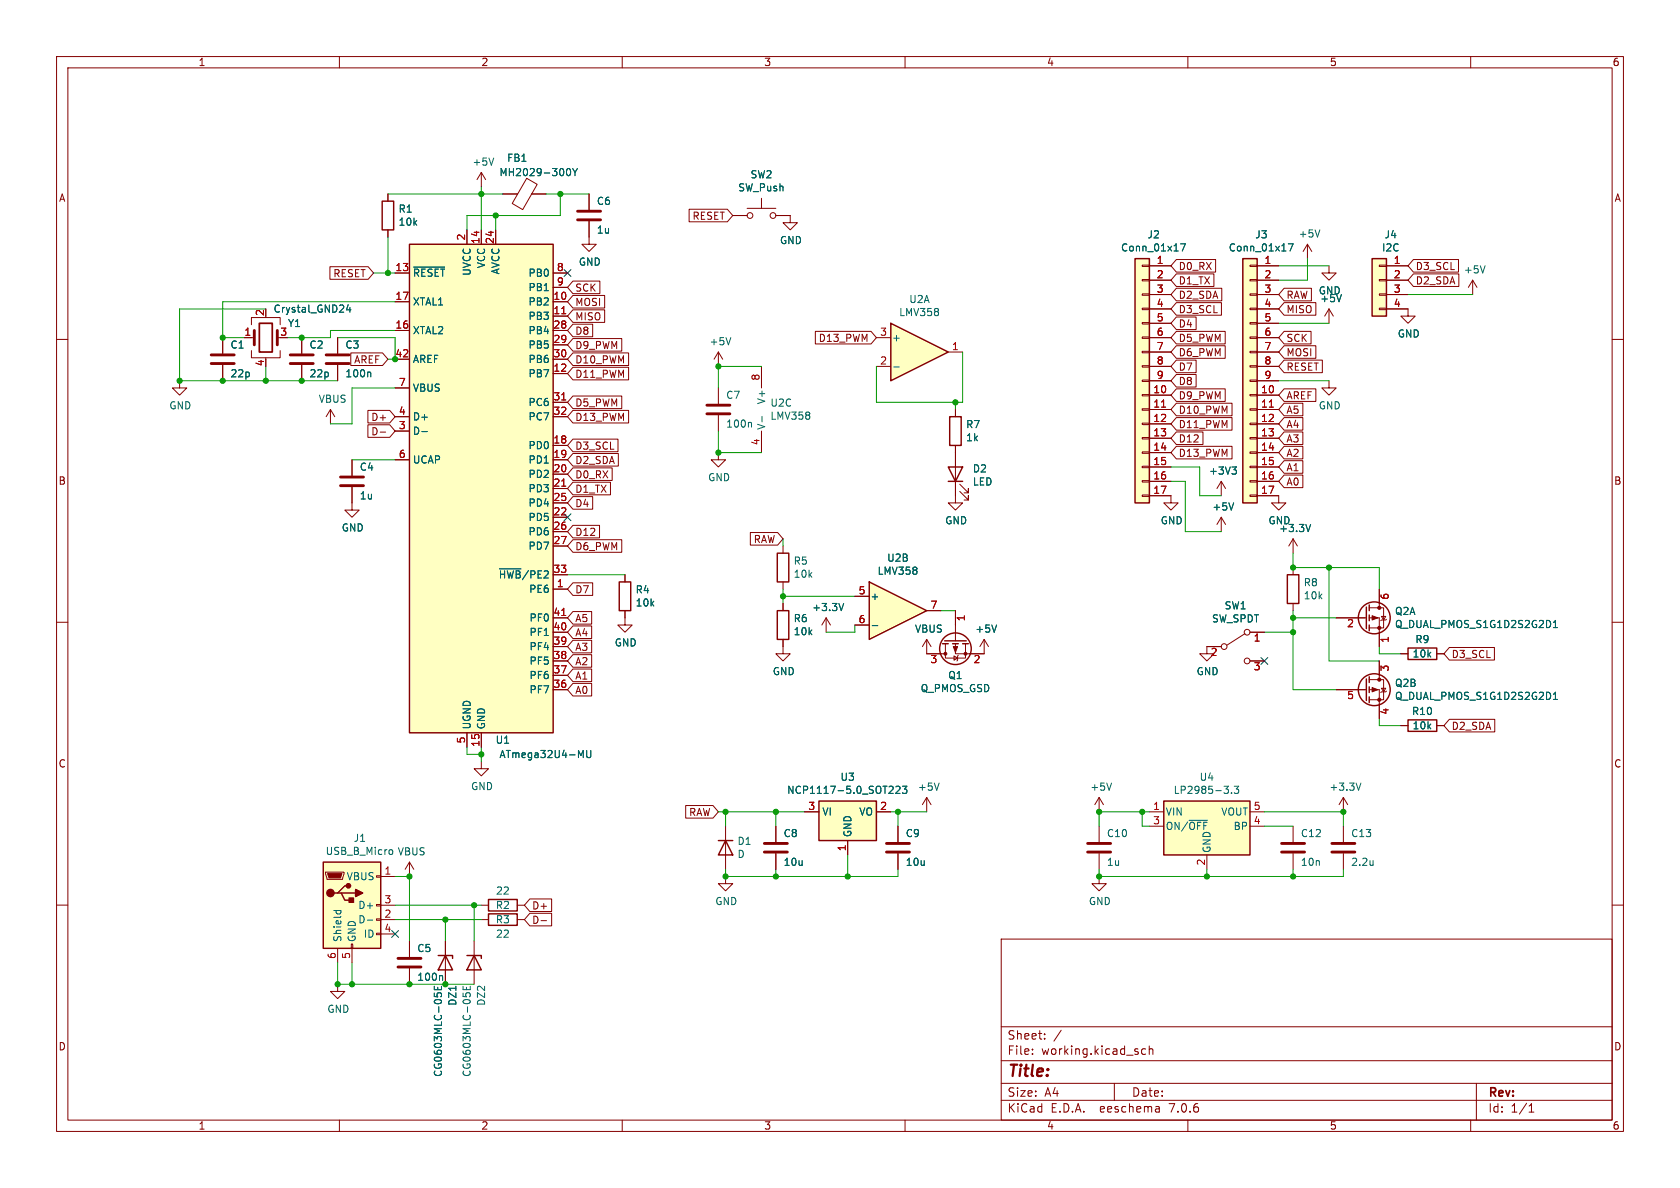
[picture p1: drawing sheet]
<svg xmlns="http://www.w3.org/2000/svg" width="297mm" height="210mm" viewBox="0 0 297 210" stroke-linecap="round" stroke-linejoin="round" font-family="sans-serif">
<defs><g id="words">
<text font-size="2.8" fill="#840000" x="178" y="190.9">Title:</text>
<g font-size="2.1" fill="#840000">
<text x="178" y="184">Sheet:</text>
<text x="178" y="186.7">File:</text>
<text x="184.1" y="186.7">working.kicad_sch</text>
<text x="178" y="196.9">KiCad</text>
<text x="178" y="194.1">Size:</text>
<text x="184.7" y="194.1">A4</text>
<text x="185.7" y="196.9">E.D.A.</text>
<text x="194.6" y="196.9">eeschema</text>
<text x="200" y="194.1">Date:</text>
<text x="207" y="196.9">7.0.6</text>
<text x="263" y="194.3">Rev:</text>
<text x="263" y="196.9">Id:</text>
<text x="267.1" y="196.9">1/1</text>
</g>
<g font-size="1.8" fill="#840000">
<text x="35" y="11.9">1</text>
<text x="85" y="11.9">2</text>
<text x="135" y="11.9">3</text>
<text x="185" y="11.9">4</text>
<text x="235" y="11.9">5</text>
<text x="285" y="11.9">6</text>
<text x="10.3" y="35.9">A</text>
<text x="285.3" y="35.9">A</text>
<text x="122.3" y="39.1">RESET</text>
<text x="208.3" y="47.9">D0_RX</text>
<text x="250.2" y="47.9">D3_SCL</text>
<text x="58.8" y="49.2">RESET</text>
<text x="101.6" y="51.8">SCK</text>
<text x="208.3" y="53">D2_SDA</text>
<text x="208.3" y="50.5">D1_TX</text>
<text x="227.3" y="53">RAW</text>
<text x="250.2" y="50.5">D2_SDA</text>
<text x="101.6" y="54.3">MOSI</text>
<text x="101.6" y="59.4">D8</text>
<text x="101.6" y="56.8">MISO</text>
<text x="208.3" y="55.6">D3_SCL</text>
<text x="208.3" y="58.1">D4</text>
<text x="227.3" y="55.6">MISO</text>
<text x="62.5" y="64.5">AREF</text>
<text x="101.6" y="64.5">D10_PWM</text>
<text x="101.6" y="61.9">D9_PWM</text>
<text x="144.6" y="60.6">D13_PWM</text>
<text x="208.3" y="65.7">D7</text>
<text x="208.3" y="63.2">D6_PWM</text>
<text x="208.3" y="60.6">D5_PWM</text>
<text x="227.3" y="65.7">RESET</text>
<text x="227.3" y="60.6">SCK</text>
<text x="227.3" y="63.2">MOSI</text>
<text x="101.6" y="67">D11_PWM</text>
<text x="208.3" y="70.8">D9_PWM</text>
<text x="208.3" y="68.3">D8</text>
<text x="227.3" y="70.8">AREF</text>
<text x="65.5" y="77.2">D-</text>
<text x="65.5" y="74.6">D+</text>
<text x="101.6" y="74.6">D13_PWM</text>
<text x="101.6" y="72.1">D5_PWM</text>
<text x="208.3" y="75.9">D11_PWM</text>
<text x="208.3" y="73.3">D10_PWM</text>
<text x="227.3" y="73.3">A5</text>
<text x="227.3" y="75.9">A4</text>
<text x="101.6" y="79.7">D3_SCL</text>
<text x="101.6" y="82.2">D2_SDA</text>
<text x="208.3" y="78.4">D12</text>
<text x="208.3" y="81">D13_PWM</text>
<text x="227.3" y="78.4">A3</text>
<text x="227.3" y="81">A2</text>
<text x="227.3" y="83.5">A1</text>
<text x="10.3" y="85.9">B</text>
<text x="101.6" y="84.8">D0_RX</text>
<text x="101.6" y="87.3">D1_TX</text>
<text x="101.6" y="89.9">D4</text>
<text x="227.3" y="86">A0</text>
<text x="285.3" y="85.9">B</text>
<text x="101.6" y="94.9">D12</text>
<text x="101.6" y="97.5">D6_PWM</text>
<text x="133.1" y="96.2">RAW</text>
<text x="101.6" y="105.1">D7</text>
<text x="101.6" y="110.2">A5</text>
<text x="101.6" y="112.7">A4</text>
<text x="101.6" y="115.3">A3</text>
<text x="101.6" y="117.8">A2</text>
<text x="256.5" y="116.5">D3_SCL</text>
<text x="101.6" y="120.3">A1</text>
<text x="101.6" y="122.9">A0</text>
<text x="256.5" y="129.2">D2_SDA</text>
<text x="10.3" y="135.9">C</text>
<text x="285.3" y="135.9">C</text>
<text x="121.7" y="144.5">RAW</text>
<text x="94" y="161">D+</text>
<text x="94" y="163.5">D-</text>
<text x="10.3" y="185.9">D</text>
<text x="285.3" y="185.9">D</text>
<text x="35" y="199.9">1</text>
<text x="85" y="199.9">2</text>
<text x="135" y="199.9">3</text>
<text x="185" y="199.9">4</text>
<text x="235" y="199.9">5</text>
<text x="285" y="199.9">6</text>
</g>
<g font-size="1.8" fill="#006464">
<text x="83.4" y="29.5">+5V</text>
<text x="89.6" y="28.8">FB1</text>
<text x="88.2" y="31.3">MH2029-300Y</text>
<text x="130.4" y="34">SW_Push</text>
<text x="132.6" y="31.7">SW2</text>
<text x="70.4" y="37.8">R1</text>
<text x="70.4" y="40.1">10k</text>
<text x="105.4" y="36.4">C6</text>
<text x="105.4" y="41.5">1u</text>
<text x="86" y="47.5" transform="rotate(-90 86 47.5)">VCC</text>
<text x="102.2" y="47.2">GND</text>
<text x="137.8" y="43.4">GND</text>
<text x="198.1" y="44.7">Conn_01x17</text>
<text x="202.8" y="42.3">J2</text>
<text x="217.1" y="44.7">Conn_01x17</text>
<text x="221.8" y="42.3">J3</text>
<text x="229.5" y="42.2">+5V</text>
<text x="244.2" y="44.7">I2C</text>
<text x="244.7" y="42.3">J4</text>
<text x="72.9" y="49.1">~{RESET}</text>
<text x="83.4" y="48.9" transform="rotate(-90 83.4 48.9)">UVCC</text>
<text x="88.5" y="48.6" transform="rotate(-90 88.5 48.6)">AVCC</text>
<text x="93.3" y="49.1">PB0</text>
<text x="93.3" y="51.7">PB1</text>
<text x="160.6" y="53.8">U2A</text>
<text x="233" y="52.2">GND</text>
<text x="233.3" y="53.6">+5V</text>
<text x="258.7" y="48.5">+5V</text>
<text x="48.3" y="55.5">Crystal_GND24</text>
<text x="50.8" y="58">Y1</text>
<text x="72.9" y="59.3">XTAL2</text>
<text x="72.9" y="54.2">XTAL1</text>
<text x="93.3" y="54.2">PB2</text>
<text x="93.3" y="56.7">PB3</text>
<text x="93.3" y="59.3">PB4</text>
<text x="158.9" y="56.1">LMV358</text>
<text x="247" y="59.9">GND</text>
<text x="40.6" y="61.8">C1</text>
<text x="54.6" y="61.8">C2</text>
<text x="61" y="61.8">C3</text>
<text x="72.9" y="64.4">AREF</text>
<text x="93.3" y="61.8">PB5</text>
<text x="93.3" y="64.4">PB6</text>
<text x="125.3" y="61.2">+5V</text>
<text x="157.6" y="60.6">+</text>
<text x="40.6" y="66.9">22p</text>
<text x="54.6" y="66.9">22p</text>
<text x="56.3" y="71.4">VBUS</text>
<text x="61" y="66.9">100n</text>
<text x="72.9" y="69.4">VBUS</text>
<text x="93.3" y="66.9">PB7</text>
<text x="93.3" y="72">PC6</text>
<text x="128.3" y="70.7">C7</text>
<text x="135.5" y="71.6" transform="rotate(-90 135.5 71.6)">V+</text>
<text x="29.8" y="72.6">GND</text>
<text x="72.9" y="77.1">D-</text>
<text x="72.9" y="74.5">D+</text>
<text x="93.3" y="74.5">PC7</text>
<text x="128.3" y="75.8">100n</text>
<text x="135.5" y="76.1" transform="rotate(-90 135.5 76.1)">V-</text>
<text x="136.1" y="72.1">U2C</text>
<text x="136.1" y="74.4">LMV358</text>
<text x="170.7" y="75.9">R7</text>
<text x="233" y="72.6">GND</text>
<text x="63.5" y="83.4">C4</text>
<text x="72.9" y="82.1">UCAP</text>
<text x="93.3" y="79.6">PD0</text>
<text x="93.3" y="82.1">PD1</text>
<text x="170.7" y="78.2">1k</text>
<text x="171.9" y="83.7">D2</text>
<text x="63.5" y="88.5">1u</text>
<text x="93.3" y="84.7">PD2</text>
<text x="93.3" y="87.2">PD3</text>
<text x="93.3" y="89.8">PD4</text>
<text x="125.1" y="85.3">GND</text>
<text x="171.9" y="86">LED</text>
<text x="213.6" y="84.1">+3V3</text>
<text x="60.3" y="94.2">GND</text>
<text x="93.3" y="92.3">PD5</text>
<text x="93.3" y="94.8">PD6</text>
<text x="167" y="92.9">GND</text>
<text x="205.1" y="92.9">GND</text>
<text x="214.2" y="90.4">+5V</text>
<text x="224.2" y="92.9">GND</text>
<text x="226" y="94.3">+3.3V</text>
<text x="93.3" y="97.4">PD7</text>
<text x="140.2" y="100">R5</text>
<text x="155" y="101.8">LMV358</text>
<text x="156.7" y="99.5">U2B</text>
<text x="88.1" y="102.5">~{HWB}/PE2</text>
<text x="93.5" y="105">PE6</text>
<text x="112.3" y="105.1">R4</text>
<text x="112.3" y="107.4">10k</text>
<text x="140.2" y="102.3">10k</text>
<text x="153.8" y="106.3">+</text>
<text x="216.4" y="107.9">SW1</text>
<text x="230.4" y="103.8">R8</text>
<text x="230.4" y="106.1">10k</text>
<text x="93.5" y="112.6">PF1</text>
<text x="93.5" y="110.1">PF0</text>
<text x="140.2" y="110.2">R6</text>
<text x="140.2" y="112.5">10k</text>
<text x="143.5" y="108.2">+3.3V</text>
<text x="161.7" y="112">VBUS</text>
<text x="172.3" y="112">+5V</text>
<text x="214.2" y="110.2">SW_SPDT</text>
<text x="246.5" y="111.2">Q_DUAL_PMOS_S1G1D2S2G2D1</text>
<text x="246.5" y="108.9">Q2A</text>
<text x="250.1" y="113.9">R9</text>
<text x="93.5" y="117.7">PF5</text>
<text x="93.5" y="115.2">PF4</text>
<text x="108.6" y="114.5">GND</text>
<text x="136.5" y="119.6">GND</text>
<text x="211.5" y="119.6">GND</text>
<text x="249.6" y="116.4">10k</text>
<text x="93.5" y="122.8">PF7</text>
<text x="93.5" y="120.2">PF6</text>
<text x="162.7" y="122.6">Q_PMOS_GSD</text>
<text x="167.5" y="120.2">Q1</text>
<text x="246.5" y="123.9">Q_DUAL_PMOS_S1G1D2S2G2D1</text>
<text x="246.5" y="121.6">Q2B</text>
<text x="83.4" y="129" transform="rotate(-90 83.4 129)">UGND</text>
<text x="86" y="129" transform="rotate(-90 86 129)">GND</text>
<text x="87.5" y="131.7">U1</text>
<text x="249.5" y="126.6">R10</text>
<text x="249.6" y="129.1">10k</text>
<text x="88.2" y="134.2">ATmega32U4-MU</text>
<text x="83.2" y="139.9">GND</text>
<text x="139.1" y="140.5">NCP1117-5.0_SOT223</text>
<text x="148.5" y="138.2">U3</text>
<text x="162.2" y="140">+5V</text>
<text x="192.7" y="140">+5V</text>
<text x="207.4" y="140.5">LP2985-3.3</text>
<text x="212" y="138.2">U4</text>
<text x="234.9" y="140">+3.3V</text>
<text x="62.4" y="149">J1</text>
<text x="130.3" y="149.6">D1</text>
<text x="138.4" y="148.2">C8</text>
<text x="145.3" y="144.4">VI</text>
<text x="150.7" y="148.1" transform="rotate(-90 150.7 148.1)">GND</text>
<text x="151.8" y="144.4">VO</text>
<text x="160" y="148.2">C9</text>
<text x="195.6" y="148.2">C10</text>
<text x="206" y="144.4">VIN</text>
<text x="206" y="146.9">ON/~{OFF}</text>
<text x="215.8" y="144.4">VOUT</text>
<text x="218" y="146.9">BP</text>
<text x="229.9" y="148.2">C12</text>
<text x="238.8" y="148.2">C13</text>
<text x="57.5" y="151.3">USB_B_Micro</text>
<text x="61.2" y="155.8">VBUS</text>
<text x="70.2" y="151.4">VBUS</text>
<text x="130.3" y="151.9">D</text>
<text x="138.4" y="153.3">10u</text>
<text x="160" y="153.3">10u</text>
<text x="195.6" y="153.3">1u</text>
<text x="214.2" y="150.9" transform="rotate(-90 214.2 150.9)">GND</text>
<text x="229.9" y="153.3">10n</text>
<text x="238.8" y="153.3">2.2u</text>
<text x="63.2" y="160.9">D+</text>
<text x="87.6" y="160.9">R2</text>
<text x="87.6" y="158.3">22</text>
<text x="126.4" y="160.2">GND</text>
<text x="192.4" y="160.2">GND</text>
<text x="60.6" y="166.6" transform="rotate(-90 60.6 166.6)">Shield</text>
<text x="63.1" y="166.6" transform="rotate(-90 63.1 166.6)">GND</text>
<text x="63.2" y="163.4">D-</text>
<text x="64.2" y="166">ID</text>
<text x="87.6" y="163.4">R3</text>
<text x="87.6" y="166">22</text>
<text x="73.7" y="168.5">C5</text>
<text x="73.7" y="173.6">100n</text>
<text x="57.8" y="179.2">GND</text>
<text x="80.9" y="177.9" transform="rotate(-90 80.9 177.9)">DZ1</text>
<text x="86" y="177.9" transform="rotate(-90 86 177.9)">DZ2</text>
<text x="78.3" y="190.5" transform="rotate(-90 78.3 190.5)">CG0603MLC-05E</text>
<text x="83.4" y="190.5" transform="rotate(-90 83.4 190.5)">CG0603MLC-05E</text>
</g>
<g font-size="1.8" fill="#a90000">
<text x="82.3" y="42.6" transform="rotate(-90 82.3 42.6)">2</text>
<text x="84.8" y="43.2" transform="rotate(-90 84.8 43.2)">14</text>
<text x="87.4" y="43.2" transform="rotate(-90 87.4 43.2)">24</text>
<text x="204.4" y="46.7">1</text>
<text x="223.4" y="46.7">1</text>
<text x="246.3" y="46.7">1</text>
<text x="69.8" y="48">13</text>
<text x="69.8" y="53.1">17</text>
<text x="97.7" y="53.1">10</text>
<text x="98.4" y="48">8</text>
<text x="98.4" y="50.5">9</text>
<text x="204.4" y="49.3">2</text>
<text x="204.4" y="51.8">3</text>
<text x="223.4" y="49.3">2</text>
<text x="223.4" y="51.8">3</text>
<text x="246.3" y="49.3">2</text>
<text x="246.3" y="51.8">3</text>
<text x="43.1" y="59.4">1</text>
<text x="46.7" y="56" transform="rotate(-90 46.7 56)">2</text>
<text x="49.5" y="59.4">3</text>
<text x="69.8" y="58.2">16</text>
<text x="97.7" y="55.6">11</text>
<text x="97.7" y="58.2">28</text>
<text x="155.5" y="59.4">3</text>
<text x="204.4" y="54.4">4</text>
<text x="204.4" y="56.9">5</text>
<text x="204.4" y="59.4">6</text>
<text x="223.4" y="54.4">4</text>
<text x="223.4" y="56.9">5</text>
<text x="223.4" y="59.4">6</text>
<text x="246.3" y="54.4">4</text>
<text x="46.7" y="64.8" transform="rotate(-90 46.7 64.8)">4</text>
<text x="69.8" y="63.2">42</text>
<text x="97.7" y="65.8">12</text>
<text x="97.7" y="60.7">29</text>
<text x="97.7" y="63.2">30</text>
<text x="155.5" y="64.5">2</text>
<text x="168.2" y="62">1</text>
<text x="204.4" y="62">7</text>
<text x="204.4" y="64.5">8</text>
<text x="223.4" y="62">7</text>
<text x="223.4" y="64.5">8</text>
<text x="70.4" y="68.3">7</text>
<text x="97.7" y="70.9">31</text>
<text x="134.4" y="67.4" transform="rotate(-90 134.4 67.4)">8</text>
<text x="203.8" y="69.6">10</text>
<text x="204.4" y="67.1">9</text>
<text x="222.8" y="69.6">10</text>
<text x="223.4" y="67.1">9</text>
<text x="70.4" y="75.9">3</text>
<text x="70.4" y="73.4">4</text>
<text x="97.7" y="73.4">32</text>
<text x="203.8" y="72.1">11</text>
<text x="203.8" y="74.7">12</text>
<text x="203.8" y="77.2">13</text>
<text x="222.8" y="72.1">11</text>
<text x="222.8" y="74.7">12</text>
<text x="222.8" y="77.2">13</text>
<text x="70.4" y="81">6</text>
<text x="97.7" y="78.5">18</text>
<text x="97.7" y="81">19</text>
<text x="97.7" y="83.6">20</text>
<text x="134.4" y="78.8" transform="rotate(-90 134.4 78.8)">4</text>
<text x="203.8" y="79.8">14</text>
<text x="203.8" y="82.3">15</text>
<text x="222.8" y="79.8">14</text>
<text x="222.8" y="82.3">15</text>
<text x="97.7" y="86.1">21</text>
<text x="97.7" y="88.6">25</text>
<text x="203.8" y="84.8">16</text>
<text x="203.8" y="87.4">17</text>
<text x="222.8" y="84.8">16</text>
<text x="222.8" y="87.4">17</text>
<text x="97.7" y="91.2">22</text>
<text x="97.7" y="93.7">26</text>
<text x="97.7" y="96.3">27</text>
<text x="97.7" y="101.3">33</text>
<text x="98.4" y="103.9">1</text>
<text x="151.7" y="105.2">5</text>
<text x="164.4" y="107.7">7</text>
<text x="245.8" y="106.1" transform="rotate(-90 245.8 106.1)">6</text>
<text x="97.7" y="111.5">40</text>
<text x="97.7" y="109">41</text>
<text x="151.7" y="110.2">6</text>
<text x="170.9" y="109.9" transform="rotate(-90 170.9 109.9)">1</text>
<text x="221.5" y="113.7">1</text>
<text x="238.1" y="111.2">2</text>
<text x="245.8" y="113.7" transform="rotate(-90 245.8 113.7)">1</text>
<text x="97.7" y="119.1">37</text>
<text x="97.7" y="116.6">38</text>
<text x="97.7" y="114">39</text>
<text x="164.4" y="117.6">3</text>
<text x="172" y="117.6">2</text>
<text x="213.9" y="116.3">2</text>
<text x="221.5" y="118.8">3</text>
<text x="245.8" y="118.8" transform="rotate(-90 245.8 118.8)">3</text>
<text x="97.7" y="121.7">36</text>
<text x="238.1" y="123.9">5</text>
<text x="82.3" y="131.5" transform="rotate(-90 82.3 131.5)">5</text>
<text x="245.8" y="126.4" transform="rotate(-90 245.8 126.4)">4</text>
<text x="84.8" y="132.1" transform="rotate(-90 84.8 132.1)">15</text>
<text x="142.8" y="143.3">3</text>
<text x="155.5" y="143.3">2</text>
<text x="203.8" y="143.3">1</text>
<text x="221.5" y="143.3">5</text>
<text x="203.8" y="145.8">3</text>
<text x="221.5" y="145.8">4</text>
<text x="67.9" y="154.7">1</text>
<text x="149.6" y="150.6" transform="rotate(-90 149.6 150.6)">1</text>
<text x="213.1" y="153.1" transform="rotate(-90 213.1 153.1)">2</text>
<text x="67.9" y="159.8">3</text>
<text x="67.9" y="162.3">2</text>
<text x="67.9" y="164.8">4</text>
<text x="59.4" y="169.6" transform="rotate(-90 59.4 169.6)">6</text>
<text x="62" y="169.6" transform="rotate(-90 62 169.6)">5</text>
</g>
</g></defs>
<g fill="none" stroke="#840000" stroke-width=".18">
<path d="M10 10h277v190h-277zM12 12h273v186h-273zM60 10v2M110 10v2M160 10v2M210 10v2M260 10v2M104.1 34.3v2.8M104.1 39.1v2.8M10 60h2M285 60h2M10 110h2"/>
<path d="M285 110h2M10 160h2M285 160h2M177 166h108v32h-108zM60 198v2M110 198v2M160 198v2M177 194.5h108M177 191.5h108M177 187.5h108M177 181.5h108M182.5 186.3v.1"/>
<path d="M182.5 185.5v.1M184.7 183.6v.1M184.7 182.8v.1M187.6 182.1l-1.3 2M197 191.5v3M202.5 185.5l-.4-.1-.3 .3v.4l.2 .2h.5M203.2 185.5l.2-.1 .3 .1 .1 .9M203.2 184.9v1.5M204.9 195.7l.1 .9M205 196.5l-.2 .1M205 196h-.2M210 198v2"/>
<path d="M260 198v2M261 191.5v6.5M270.3 196.6h.9M270.3 195.5l.4-.4v1.5"/>
</g>
<path d="M102.1 38.9h4.1M102.1 37.3h4.1" fill="none" stroke="#840000" stroke-width=".51"/>
<path d="M153.7 102.9l10.1 5.1-10.1 5z" fill="#ffffc2"/>
<g fill="none" stroke="#840000" stroke-width=".25">
<path d="M67.6 35.6h2v5h-2zM72.4 43.2h25.4v86.3h-25.4zM200.7 45.7h2.5v43.2h-2.5zM219.7 45.7h2.5v43.2h-2.5zM242.6 45.7h2.5v10.2h-2.5zM167.9 73.7h2v5h-2zM167.6 82.6h2.6l-1.3 2.5zM167.6 85.1h2.6M109.5 102.9h2v5.1h-2zM137.4 108h2v5h-2zM153.7 102.9l10.1 5.1-10.1 5zM166.6 113.8h1"/>
<path d="M167 113.3h3.8M168.4 113.8h1M170.2 113.8h1M227.6 101.6h2v5.1h-2zM241.6 107.3v3.8M242.1 106.9v1.1M242.1 108.7v1M242.1 110.5v1M242.1 119.6v1.1M248.9 114.6h5.1v2h-5.1zM241.6 120v3.8M242.1 121.4v1"/>
<path d="M242.1 123.2v1M248.9 127.3h5.1v2h-5.1zM57.1 152.4h10.2v15.2h-10.2zM59.7 157.9h.6l.7 1.2h1.2M60.3 157.9h2.6M61.6 156.6h-.6l-1.3 1.3h-.6M86.4 159h5v2h-5zM127 148.6h2.5M128.3 148.6l1.2 2.5h-2.5zM144.8 141.6h10.1v7h-10.1zM205.7 141.6h15.3v9.5h-15.3zM77.5 168.9h2.5v.5"/>
<path d="M78.7 168.9l1.3 2.6h-2.5zM82.5 168.9h2.6v.5M83.8 168.9l1.3 2.6h-2.6zM86.4 161.5h5v2.1h-5z"/>
<circle cx="168.9" cy="114.7" r="2.79"/>
<circle cx="243" cy="109.2" r="2.82"/>
<circle cx="243" cy="121.9" r="2.82"/>
</g>
<g fill="none" stroke="#840000" stroke-width=".18">
<path d="M68.6 34.3v1.3M85.1 30.5l-.8 1.3M85.1 30.5v2.5M85.1 30.5l.8 1.3M88.9 34.3h2.6M93.1 31.5l1.9 1.1-2.6 4.5-1.8-1.1zM94 34.3h2.5M129.5 38.1h2.6M132.1 36.8h5.1M134.6 35.1v1.7M137.2 38.1h2.5M39.4 59.7v2.8"/>
<path d="M43.2 59.7h1.8M44.4 57.4v-1.3h5.1v1.3M53.3 59.7v2.8M59.7 59.7v2.8M68.6 40.6v1.3M69.8 53.3h2.6M69.8 48.3h2.6M69.8 58.4h2.6M82.5 40.6v2.6M85.1 40.6v2.6M87.6 40.6v2.6M97.8 53.3h2.5"/>
<path d="M97.8 55.9h2.5M97.8 48.3h2.5M97.8 58.4h2.5M97.8 50.8h2.5M201.9 59.6h1.3v.2h-1.3zM201.9 57h1.3v.3h-1.3zM201.9 54.5h1.3v.2h-1.3zM201.9 51.9h1.3v.3h-1.3zM201.9 49.4h1.3v.3h-1.3zM201.9 46.9h1.3v.2h-1.3zM203.2 59.7h3.8M203.2 47h3.8"/>
<path d="M203.2 49.5h3.8M203.2 52.1h3.8M203.2 54.6h3.8M203.2 57.2h3.8M221 59.6h1.2v.2h-1.2zM221 57h1.2v.3h-1.2zM221 54.5h1.2v.2h-1.2zM221 51.9h1.2v.3h-1.2zM221 49.4h1.2v.3h-1.2zM221 46.9h1.2v.2h-1.2zM222.2 59.7h3.9M222.2 47h3.9"/>
<path d="M222.2 49.5h3.9M222.2 52.1h3.9M222.2 54.6h3.9M222.2 57.2h3.9M231.1 43.2l-.7 1.3M231.1 43.2v2.5M231.1 43.2l.8 1.3M234.9 47v1.3h1.3l-1.3 1.2-1.2-1.2h1.2M234.9 54.6l-.7 1.3M234.9 54.6v2.6M234.9 54.6l.8 1.3M243.8 54.5h1.3v.2h-1.3z"/>
<path d="M243.8 51.9h1.3v.3h-1.3zM243.8 49.4h1.3v.3h-1.3zM243.8 46.9h1.3v.2h-1.3zM245.1 54.6h3.8v1.3h1.3l-1.3 1.3-1.3-1.3h1.3M245.1 47h3.8M245.1 49.5h3.8M245.1 52.1h3.8M260.3 49.5l-.7 1.3M260.3 49.5v2.6M260.3 49.5l.8 1.3M31.7 67.3v1.3h1.3l-1.3 1.3-1.2-1.3h1.2M39.4 64.5v2.8"/>
<path d="M44.4 62v1.2h5.1v-1.2M47 63.2v.3M53.3 64.5v2.8M58.4 72.4l-.7 1.3M58.4 72.4v2.5M58.4 72.4l.8 1.3M59.7 64.5v2.8M69.8 76.2h2.6M69.8 63.5h2.6M69.8 73.7h2.6M69.8 68.6h2.6M97.8 66h2.5"/>
<path d="M97.8 78.7h2.5M97.8 61h2.5M97.8 63.5h2.5M97.8 71.1h2.5M97.8 73.7h2.5M168.9 78.7v10.2h1.3l-1.3 1.3-1.3-1.3h1.3M168.9 72.4v1.3M201.9 79.9h1.3v.2h-1.3zM201.9 77.3h1.3v.3h-1.3zM201.9 74.8h1.3v.3h-1.3zM201.9 72.3h1.3v.2h-1.3zM201.9 69.7h1.3v.3h-1.3z"/>
<path d="M201.9 67.2h1.3v.2h-1.3zM201.9 64.6h1.3v.3h-1.3zM201.9 62.1h1.3v.3h-1.3zM203.2 69.9h3.8M203.2 72.4h3.8M203.2 74.9h3.8M203.2 77.5h3.8M203.2 62.2h3.8M203.2 64.8h3.8M203.2 67.3h3.8M221 79.9h1.2v.2h-1.2zM221 77.3h1.2v.3h-1.2z"/>
<path d="M221 74.8h1.2v.3h-1.2zM221 72.3h1.2v.2h-1.2zM221 69.7h1.2v.3h-1.2zM221 67.2h1.2v.2h-1.2zM221 64.6h1.2v.3h-1.2zM221 62.1h1.2v.3h-1.2zM222.2 69.9h3.9M222.2 72.4h3.9M222.2 74.9h3.9M222.2 77.5h3.9M222.2 62.2h3.9M222.2 64.8h3.9"/>
<path d="M222.2 67.3h3.9M234.9 67.3v1.3h1.3l-1.3 1.3-1.2-1.3h1.2M62.2 86.1v4.1h1.3l-1.3 1.2-1.2-1.2h1.2M62.2 81.3v2.8M69.8 81.3h2.6M97.8 81.3h2.5M97.8 83.8h2.5M97.8 86.4h2.5M97.8 91.4h2.5M97.8 88.9h2.5M97.8 94h2.5M97.8 96.5h2.5"/>
<path d="M127 80v1.3h1.3l-1.3 1.3-1.3-1.3h1.3M169.7 86.9l1.5 1.5v-.8v.8h-.8M169.7 85.6l1.5 1.5v-.7v.7h-.8M201.9 87.5h1.3v.3h-1.3zM201.9 85h1.3v.2h-1.3zM201.9 82.4h1.3v.3h-1.3zM203.2 87.6h3.8v1.3h1.3l-1.3 1.3-1.3-1.3h1.3M203.2 80h3.8M203.2 82.6h3.8M203.2 85.1h3.8M215.9 91.4l-.8 1.3M215.9 85.1v2.5"/>
<path d="M215.9 91.4v2.6M215.9 91.4l.8 1.3M215.9 85.1l-.8 1.3M215.9 85.1l.8 1.3M221 87.5h1.2v.3h-1.2zM221 85h1.2v.2h-1.2zM221 82.4h1.2v.3h-1.2zM222.2 87.6h3.9v1.3h1.2l-1.2 1.3-1.3-1.3h1.3M222.2 80h3.9M222.2 82.6h3.9M222.2 85.1h3.9M228.6 95.3v2.5"/>
<path d="M228.6 95.3l-.8 1.2M228.6 95.3l.8 1.2M97.8 111.8h2.5M97.8 114.3h2.5M97.8 116.8h2.5M97.8 109.2h2.5M97.8 104.1h2.5M97.8 101.6h2.5M97.8 119.4h2.5M110.5 108v2.5h1.3l-1.3 1.3-1.3-1.3h1.3M110.5 101.6v1.3M138.4 113v2.6h1.3l-1.3 1.2-1.2-1.2h1.2"/>
<path d="M138.4 106.7v1.3M146 109.2l-.7 1.3M146 109.2v2.6M146 109.2l.8 1.3M151.1 105.4h2.6M151.1 110.5h2.6M163.8 108h2.6M163.8 113v2.6h3.3M163.8 113l-.7 1.3M163.8 113l.8 1.3M167.1 113.8v2.5h3.6v-2.5M168.7 116l.6 .3-.6 .4z"/>
<path d="M168.9 108v5.3M169.4 115.8l-.1 .2v.7l-.1 .1M174 113v2.6h-5.1v-1.8M174 113l-.8 1.3M174 113l.8 1.3M215.9 114.3h-2.5v1.3h1.2l-1.2 1.2-1.3-1.2h1.3M220.1 112l-3.2 2M221 111.8h2.5M221 116.8h2.5M228.6 100.3v1.3M228.6 106.7v1.3M236.2 109.2h5.1"/>
<path d="M241.4 109.2h.2M242.1 109.2h1.7v5.1M242.1 107.4h1.7M243.8 107.4h.8v3.6h-2.5M243.8 104.1v3.3M243.8 116.8v3.3M244.2 109h.8l-.4 .6zM245.1 109.5l-.1 .1h-.8l-.1 .1M247.6 115.6h1.3M254 115.6h1.3M82.5 129.5v2.6M85.1 134.6v1.3h1.3l-1.3 1.3-1.3-1.3h1.3"/>
<path d="M85.1 129.5v2.6M97.8 121.9h2.5M236.2 121.9h5.1M241.4 121.9h.2M242.1 121.9h1.7v5.1M242.1 120.1h1.7M243.8 120.1h.8v3.6h-2.5M244.2 121.7h.8l-.4 .6zM245.1 122.2l-.1 .1h-.8l-.1 .1M247.6 128.3h1.3M254 128.3h1.3M57.5 154.2h3.3v.2l-.2 1h-2.8z"/>
<path d="M66.5 159.9h.8v.2h-.8zM66.5 154.8h.8v.3h-.8zM67.3 154.9h2.5M72.4 152.4l-.8 1.3M72.4 152.4v2.5M72.4 152.4l.8 1.3M128.3 154.9v1.3h1.2l-1.2 1.3-1.3-1.3h1.3M128.3 146.1v7.6M137.2 146.1v2.7M137.2 150.9v2.8M142.2 143.5h2.6M149.9 148.6v2.5"/>
<path d="M154.9 143.5h2.6M158.7 146.1v2.7M158.7 150.9v2.8M163.8 141v2.5M163.8 141l-.7 1.2M163.8 141l.8 1.2M194.3 154.9v1.3h1.3l-1.3 1.3-1.3-1.3h1.3M194.3 141v2.5M194.3 146.1v2.7M194.3 150.9v2.8M194.3 141l-.8 1.2M194.3 141l.8 1.2"/>
<path d="M203.2 143.5h2.5M203.2 146.1h2.5M213.4 151.1v2.6M221 143.5h2.5M221 146.1h2.5M228.6 146.1v2.7M228.6 150.9v2.8M237.5 141l-.8 1.2M237.5 141v2.5M237.5 146.1v2.7M237.5 150.9v2.8M237.5 141l.8 1.2"/>
<path d="M59.7 174v1.3h1.3l-1.3 1.2-1.3-1.2h1.3M59.7 167.6v2.6M62.1 166.9h.3v.7h-.3zM62.2 167.6v2.6M66.5 165h.8v.2h-.8zM66.5 162.4h.8v.3h-.8zM67.3 162.6h2.5M67.3 160h2.5M67.3 165.1h2.5M72.4 166.4v2.8M72.4 171.2v2.8M78.7 166.4v7.6"/>
<path d="M83.8 166.4v7.6M85.1 162.6h1.3M85.1 160h1.3M91.4 162.6h1.3M91.4 160h1.3"/>
<circle cx="132.6" cy="38.1" r=".51"/>
<circle cx="136.7" cy="38.1" r=".51"/>
<circle cx="216.4" cy="114.3" r=".51"/>
<circle cx="220.5" cy="116.8" r=".51"/>
<circle cx="220.5" cy="111.8" r=".51"/>
</g>
<g fill="none" stroke="#006464" stroke-width=".18">
<path d="M87.3 27.9l-.4 1.3M100.1 30.3l.2-.4 .2-.1a.68 .68 0 0 1 .4 .6 .68 .68 0 0 1-.4 .7l-.2-.2-.2-.3M101.2 29.8l.5 .7M101.7 30.5v.6M102.1 29.8l-.4 .7M61.6 53.9l-.3 .9h.7M61.9 54.3v.9M73.1 47.2h5.5M208.7 43.1h.9l-.6 1.3M227.8 43.1h.8l-.5 1.3M233.3 40.6l-.4 1.3M237.1 52.1l-.4 1.2"/>
<path d="M262.5 47l-.4 1.3M65.4 65.8l.1 .2v.6M74.6 76.3h.9M217.8 82.5h.8l-.4 .5M218.1 88.9l-.4 1.3M218.3 83l.3 .3v.3l-.3 .2M231.7 92.7l-.4 1.3M88.3 100.6h3.8M149.2 106.7l-.5 1.2M154.2 110.6h1M176.2 110.5l-.4 1.3M274.6 110l.4-.3v1.2"/>
<path d="M274.6 110.9h.7M102.7 133.6l.4-.9v1.2M103.7 132.7v1l.3 .2h.3l.1-.2v-1M157.8 139.1v.4M158.4 139.1l.5-.1 .2 .3-.8 1h.8M159.5 139h.8l-.4 .5 .4 .1v.5l-.2 .2-.6-.2M166 138.4l-.4 1.3M196.5 138.4l-.4 1.3M216.4 139h.8l-.5 .5M217 139.5l.2 .2-.2 .5M218.2 139h.8l-.4 .5 .3 .1v.5l-.2 .2-.5-.2M240.6 138.4l-.4 1.3"/>
<path d="M274.6 123.6h.7M274.6 122.7l.4-.3v1.2M69 150.2l.3 .1 .1 .1v.5l-.4 .1M157.1 140.3h.8M210.2 145h3.3M217.7 140.1v.2M242.7 152.1v.9M242.7 152.9h.1M59 161h1.3M59.5 161l-.1 .3M60.2 161l.1 .3M64.9 162.7h1"/>
<path d="M76.8 174.3v.6h1.2v-.6M76.8 175.6v.6M77.3 176v-.3l.2-.2 .5 .1v.4M77.4 174.5v.4M78.1 172.5l.1 .1v.7M81.9 174.3v.6h1.2v-.6M81.9 175.6v.6M82.3 176v-.3l.3-.2 .5 .1v.4M82.5 174.5v.4"/>
</g>
<g fill="#840000" stroke="#840000" stroke-width=".18">
<path d="M168.5 114.3h.8l-.4 1z"/>
<path d="M242.6 121.5l1 .4-1 .4z"/>
<path d="M242.6 108.8l1 .4-1 .4z"/>
<path d="M57.9 154.4h2.6l-.3 .8h-2z"/>
<circle cx="170.7" cy="115.6" r=".25"/>
<circle cx="167.1" cy="115.6" r=".25"/>
<circle cx="243.8" cy="123.7" r=".28"/>
<circle cx="243.8" cy="120.1" r=".28"/>
<circle cx="243.8" cy="111" r=".28"/>
<circle cx="243.8" cy="107.4" r=".28"/>
</g>
<g fill="none" stroke="#840000" stroke-width=".51">
<path d="M45 58.4v2.6M49 58.4v2.6M37.3 64.3h4.1M37.3 62.7h4.1M51.3 64.3h4.1M51.3 62.7h4.1M57.7 64.3h4M57.7 62.7h4M60.2 85.9h4.1M60.2 84.3h4.1M135.1 150.6h4.1M135.1 149.1h4.1"/>
<path d="M156.7 150.6h4.1M156.7 149.1h4.1M192.3 150.6h4M192.3 149.1h4M226.6 150.6h4M226.6 149.1h4M235.5 150.6h4M235.5 149.1h4M70.4 170.9h4M70.4 169.4h4"/>
</g>
<path d="M45.8 57.2h2.3v5h-2.3z" fill="none" stroke="#840000" stroke-width=".3"/>
<g fill="#ffffc2" stroke="#ffffc2" stroke-width=".18">
<path d="M205.7 141.6h15.3v9.5h-15.3z"/>
<path d="M200.7 45.7h2.5v43.2h-2.5z"/>
<path d="M242.6 45.7h2.5v10.2h-2.5z"/>
<path d="M219.7 45.7h2.5v43.2h-2.5z"/>
<path d="M72.4 43.2h25.4v86.3h-25.4z"/>
<path d="M57.1 152.4h10.2v15.2h-10.2z"/>
<path d="M144.8 141.6h10.1v7h-10.1z"/>
</g>
<path d="M99.3 55.5h.7M99.3 70.7h.7M205.3 72h.8M224.4 72h.7M99.3 85.9h.7M99.3 108.8h.7" fill="none" stroke="#a90000" stroke-width=".18"/>
<g fill="#840000" stroke="#840000" stroke-width=".25">
<path d="M62.9 157.2l1.2 .7-1.2 .6z"/>
<path d="M61.7 158.8h.8v.7h-.8z"/>
<circle cx="58.4" cy="157.9" r=".63"/>
<circle cx="61.6" cy="156.6" r=".38"/>
</g>
<path d="M157.5 57.2l10.1 5-10.1 5.1z" fill="#ffffc2"/>
<path d="M157.5 57.2l10.1 5-10.1 5.1zM137.4 97.8h2v5.1h-2z" fill="none" stroke="#840000" stroke-width=".25"/>
<g fill="none" stroke="#840000" stroke-width=".18">
<path d="M68.6 34.3v1.3M88.9 34.3h2.5M94 34.3h2.5M104.1 39.1v4.1h1.3l-1.3 1.3-1.2-1.3h1.2M104.1 34.3v2.8M121.8 37h6.8l.9 1.1-.9 1.1h-6.8zM129.5 38.1h2.6M137.2 38.1h2.5v1.3h1.3l-1.3 1.2-1.3-1.2h1.3M39.4 59.7v2.8M43.2 59.7h1.2M53.3 59.7v2.8M58.3 47.1h6.8l.9 1.2-.9 1.1h-6.8z"/>
<path d="M59.7 59.7v2.8M68.6 40.6v1.3M69.8 53.3h2.6M69.8 48.3h2.6M69.8 58.4h2.6M82.5 40.6v2.6M85.1 40.6v2.6M87.6 40.6v2.6M97.8 53.3h2.5M97.8 55.9h2.5M97.8 48.3h2.5M97.8 58.4h2.5"/>
<path d="M97.8 50.8h2.5M101.3 52.2h5.6v2.3h-5.6l-1-1.2zM101.3 49.7h4.7v2.2h-4.7l-1-1.1zM101.3 59.8h8.6v2.3h-8.6l-1-1.1zM101.3 57.3h3.5v2.2h-3.5l-1-1.1zM101.3 54.8h5.6v2.2h-5.6l-1-1.1zM144.1 58.6h9.9l.9 1.1-.9 1.1h-9.9zM154.9 59.7h2.6M203.2 59.7h3.8M203.2 47h3.8M203.2 49.5h3.8M203.2 52.1h3.8"/>
<path d="M203.2 54.6h3.8M203.2 57.2h3.8M208 51h8v2.2h-8l-1-1.1zM208 45.9h6.9v2.2h-6.9l-1-1.1zM208 48.4h6.6v2.2h-6.6l-1-1.1zM208 53.5h7.9v2.2h-7.9l-1-1.1zM208 56h3.5v2.3h-3.5l-1-1.1zM208 58.6h8.6v2.2h-8.6l-1-1.1zM222.2 59.7h3.9M222.2 47h3.9M222.2 49.5h3.9M222.2 52.1h3.9"/>
<path d="M222.2 54.6h3.9M222.2 57.2h3.9M227 51h4.8v2.2h-4.8l-.9-1.1zM227 58.6h4.8v2.2h-4.8l-.9-1.1zM227 53.5h5.6v2.2h-5.6l-.9-1.1zM245.1 47h3.8M245.1 49.5h3.8M245.1 52.1h3.8M245.1 54.6h3.8M249.9 48.4h8v2.2h-8l-1-1.1zM249.9 45.9h7.9v2.2h-7.9l-1-1.1zM39.4 64.5v2.8"/>
<path d="M53.3 64.5v2.8M59.7 64.5v2.8M62 62.4h5.6l1 1.1-1 1.1h-5.6zM65 75.1h3.9l.9 1.1-.9 1.1h-3.9zM65 72.5h3.9l.9 1.2-.9 1.1h-3.9zM67.2 76.4h1M69.8 76.2h2.6M69.8 63.5h2.6M69.8 73.7h2.6M69.8 68.6h2.6M97.8 66h2.5M97.8 78.7h2.5"/>
<path d="M97.8 61h2.5M97.8 63.5h2.5M97.8 71.1h2.5M97.8 73.7h2.5M101.3 64.9h9.8v2.3h-9.8l-1-1.2zM101.3 72.5h9.8v2.3h-9.8l-1-1.1zM101.3 70h8.6v2.2h-8.6l-1-1.1zM101.3 62.4h9.8v2.2h-9.8l-1-1.1zM101.3 77.6h8v2.3h-8l-1-1.2zM127 62.2v2.6M127 68.6v2.8M127 73.4v2.8"/>
<path d="M127 62.2l-.8 1.3M127 62.2l.8 1.3M134.6 64.8v3.8M134.6 76.2v3.8M154.9 64.8h2.6M167.6 62.2h2.6M168.9 72.4v1.3M168.9 78.7v3.9M203.2 62.2h3.8M203.2 64.8h3.8M203.2 69.9h3.8M203.2 72.4h3.8"/>
<path d="M203.2 74.9h3.8M203.2 77.5h3.8M203.2 67.3h3.8M208 76.4h4.7v2.2h-4.7l-1-1.1zM208 78.9h9.8v2.2h-9.8l-1-1.1zM208 73.8h9.8v2.2h-9.8l-1-1.1zM208 68.7h8.6v2.3h-8.6l-1-1.1zM208 63.7h3.5v2.2h-3.5l-1-1.1zM208 66.2h3.5v2.2h-3.5l-1-1.1zM208 71.3h9.8v2.2h-9.8l-1-1.1zM208 61.1h8.6v2.2h-8.6l-1-1.1zM222.2 62.2h3.9"/>
<path d="M222.2 64.8h3.9M222.2 69.9h3.9M222.2 72.4h3.9M222.2 74.9h3.9M222.2 77.5h3.9M222.2 67.3h3.9M227 71.3h3.3v2.2h-3.3l-.9-1.1zM227 76.4h3.3v2.2h-3.3l-.9-1.1zM227 63.7h6.8v2.2h-6.8l-.9-1.1zM227 73.8h3.3v2.2h-3.3l-.9-1.1zM227 68.7h5.6v2.3h-5.6l-.9-1.1zM227 78.9h3.3v2.2h-3.3l-.9-1.1z"/>
<path d="M227 61.1h5.6v2.2h-5.6l-.9-1.1zM62.2 81.3v2.8M62.2 86.1v2.8M69.8 81.3h2.6M97.8 81.3h2.5M97.8 83.8h2.5M97.8 86.4h2.5M97.8 91.4h2.5M97.8 88.9h2.5M97.8 94h2.5M97.8 96.5h2.5M101.3 82.7h6.9v2.2h-6.9l-1-1.1z"/>
<path d="M101.3 85.2h6.6v2.3h-6.6l-1-1.1zM101.3 80.2h8v2.2h-8l-1-1.1zM101.3 87.8h3.5v2.2h-3.5l-1-1.1zM101.3 92.9h4.7v2.2h-4.7l-1-1.1zM101.3 95.4h8.6v2.2h-8.6l-1-1.1zM132.7 94.1h4.8l.9 1.2-.9 1.1h-4.8zM138.4 96.5v1.3M168.9 85.1v2.5M203.2 80h3.8M203.2 82.6h3.8M203.2 85.1h3.8M203.2 87.6h3.8"/>
<path d="M222.2 80h3.9M222.2 82.6h3.9M222.2 85.1h3.9M222.2 87.6h3.9M227 81.4h3.3v2.3h-3.3l-.9-1.1zM227 84h3.3v2.2h-3.3l-.9-1.1zM97.8 111.8h2.5M97.8 114.3h2.5M97.8 116.8h2.5M97.8 109.2h2.5M97.8 104.1h2.5M97.8 101.6h2.5"/>
<path d="M97.8 119.4h2.5M101.3 113.2h3.3v2.2h-3.3l-1-1.1zM101.3 103h3.5v2.3h-3.5l-1-1.2zM101.3 108.1h3.3v2.2h-3.3l-1-1.1zM101.3 118.3h3.3v2.2h-3.3l-1-1.1zM101.3 115.7h3.3v2.3h-3.3l-1-1.2zM101.3 110.6h3.3v2.3h-3.3l-1-1.1zM110.5 101.6v1.3M110.5 108v1.2M138.4 102.9v1.2M138.4 106.7v1.3M138.4 113v1.3"/>
<path d="M151.1 105.4h2.6M151.1 110.5h2.6M163.8 115.6h2.6M163.8 108h2.6M168.9 108v2.5M171.4 115.6h2.6M213.4 114.3h2.5M221 111.8h2.5M221 116.8h2.5M236.2 109.2h5.1M243.8 104.1v2.6M243.8 111.8v2.5"/>
<path d="M243.8 116.8v2.6M247.6 115.6h1.3M254 115.6h1.3M256.2 114.5h8v2.2h-8l-.9-1.1zM82.5 129.5v2.6M85.1 129.5v2.6M97.8 121.9h2.5M101.3 120.8h3.3v2.2h-3.3l-1-1.1zM236.2 121.9h5.1M243.8 124.5v2.5M247.6 128.3h1.3M254 128.3h1.3"/>
<path d="M256.2 127.2h8.1v2.2h-8.1l-.9-1.1zM93.7 158.9h3.8v2.2h-3.8l-1-1.1zM121.2 142.4h4.8l1 1.1-1 1.1h-4.8zM137.2 146.1v2.7M137.2 150.9v2.8M142.2 143.5h2.6M149.9 148.6v2.5M154.9 143.5h2.6M158.7 146.1v2.7M158.7 150.9v2.8M72.4 166.4v2.8M72.4 171.2v2.8"/>
<path d="M78.7 166.4v2.5M78.7 171.5v2.5M93.7 161.4h3.8v2.3h-3.8l-1-1.1zM95.7 162.7h.9"/>
</g>
<g fill="none" stroke="#006464" stroke-width=".18">
<path d="M100.1 30.3l.2-.4 .2-.1a.68 .68 0 0 1 .4 .6 .68 .68 0 0 1-.4 .7l-.2-.2-.2-.3M101.2 29.8l.5 .7M101.7 30.5v.6M102.1 29.8l-.4 .7M61.6 53.9l-.3 .9h.7M61.9 54.3v.9M73.1 47.2h5.5M129.2 59.7l-.4 1.3M208.7 43.1h.9l-.6 1.3M227.8 43.1h.8l-.5 1.3M237.1 52.1l-.4 1.2M65.4 65.8l.1 .2v.6"/>
<path d="M74.6 76.3h.9M132.7 74.7l.2 .1v.7M134.7 73.6v1M158 64.9h1M217.8 82.5h.8l-.4 .5M218.1 88.9l-.4 1.3M218.3 83l.3 .3v.3l-.3 .2M231.7 92.7l-.4 1.3M88.3 100.6h3.8M149.2 106.7l-.5 1.2M154.2 110.6h1M176.2 110.5l-.4 1.3"/>
<path d="M274.6 110l.4-.3v1.2M274.6 110.9h.7M102.7 133.6l.4-.9v1.2M103.7 132.7v1l.3 .2h.3l.1-.2v-1M157.8 139.1v.4M158.4 139.1l.5-.1 .2 .3-.8 1h.8M159.5 139h.8l-.4 .5 .4 .1v.5l-.2 .2-.6-.2M274.6 123.6h.7M274.6 122.7l.4-.3v1.2M157.1 140.3h.8M76.8 174.3v.6h1.2v-.6M76.8 175.6v.6"/>
<path d="M77.3 176v-.3l.2-.2 .5 .1v.4M77.4 174.5v.4M78.1 172.5l.1 .1v.7"/>
</g>
<path d="M125 73.2h4M125 71.6h4" fill="none" stroke="#840000" stroke-width=".51"/>
<g fill="none" stroke="#009600" stroke-width=".18">
<path d="M68.6 34.3h20.3M85.1 33v7.6M87.6 38.1v2.5M96.5 34.3h7.6M99.1 34.3v3.8h-16.6v2.5M47 54.6h-15.3v12.7h28M59.7 59.7h10.1v3.8h-1.2M66 48.3h3.8M68.6 41.9v6.4M69.8 53.3h-30.4v6.4h3.8M69.8 58.4h-11.4v1.3h-7.6M226.1 57.2h8.8"/>
<path d="M226.1 47h8.8M231.1 45.7v3.8h-5M248.9 52.1h11.4M47 64.8v2.5M69.8 68.6h-7.6v6.3h-3.8M127 76.2v3.8h7.6M134.6 64.8h-7.6v3.8M168.9 71.1v1.3M170.2 62.2v8.9h-15.3v-6.3M226.1 67.3h8.8M62.2 81.3h7.6M138.4 95.3v1.2"/>
<path d="M207 85.1h2.5v8.9h6.4M207 82.6h5.1v5h3.8M228.6 97.8v2.5h15.2v3.8M100.3 101.6h10.2M138.4 104.1v2.6M138.4 105.4h12.7M151.1 110.5v1.3h-5.1M166.4 108h2.5M223.5 111.8h5.1M228.6 108v13.9h7.6M228.6 109.2h7.6M234.9 100.3v16.5h8.9"/>
<path d="M243.8 114.3v1.3h3.8M82.5 132.1v1.3h2.6M85.1 132.1v2.5M243.8 127v1.3h3.8M69.8 154.9h2.6v11.5M127 143.5h15.2M128.3 153.7v1.2h30.4v-1.2M128.3 143.5v2.6M137.2 143.5v2.6M137.2 153.7v1.2M149.9 151.1v3.8M157.5 143.5h6.3"/>
<path d="M158.7 143.5v2.6M194.3 153.7v1.2h43.2v-1.2M201.9 143.5v2.6h1.3M203.2 143.5h-8.9v2.6M213.4 153.7v1.2M223.5 146.1h5.1M223.5 143.5h14v2.6M228.6 153.7v1.2M59.7 170.2v3.8h24.1M62.2 170.2v3.8M69.8 162.6h15.3M69.8 160h15.3"/>
<path d="M78.7 162.6v3.8M83.8 160v6.4"/>
</g>
<path d="M99.7 47.7l1.2 1.2M100.9 47.7l-1.2 1.2M99.7 90.8l1.2 1.2M100.9 90.8l-1.2 1.2M222.9 116.2l1.2 1.2M224.1 116.2l-1.2 1.2M69.2 164.5l1.3 1.2M70.5 164.5l-1.3 1.2" fill="none" stroke="#000084" stroke-width=".18"/>
<path d="M99.3 55.5h.7M99.3 70.7h.7M205.3 72h.8M224.4 72h.7M99.3 85.9h.7M99.3 108.8h.7" fill="none" stroke="#a90000" stroke-width=".18"/>
<g fill="#009600" stroke="#009600" stroke-width=".18">
<circle cx="237.5" cy="143.5" r=".46"/>
<circle cx="228.6" cy="111.8" r=".46"/>
<circle cx="213.4" cy="154.9" r=".46"/>
<circle cx="228.6" cy="154.9" r=".46"/>
<circle cx="201.9" cy="143.5" r=".46"/>
<circle cx="137.2" cy="143.5" r=".46"/>
<circle cx="137.2" cy="154.9" r=".46"/>
<circle cx="149.9" cy="154.9" r=".46"/>
<circle cx="168.9" cy="71.1" r=".46"/>
<circle cx="138.4" cy="105.4" r=".46"/>
<circle cx="194.3" cy="154.9" r=".46"/>
<circle cx="158.7" cy="143.5" r=".46"/>
<circle cx="194.3" cy="143.5" r=".46"/>
<circle cx="228.6" cy="109.2" r=".46"/>
<circle cx="234.9" cy="100.3" r=".46"/>
<circle cx="228.6" cy="100.3" r=".46"/>
<circle cx="85.1" cy="133.4" r=".46"/>
<circle cx="72.4" cy="154.9" r=".46"/>
<circle cx="128.3" cy="143.5" r=".46"/>
<circle cx="47" cy="67.3" r=".46"/>
<circle cx="39.4" cy="59.7" r=".46"/>
<circle cx="53.3" cy="67.3" r=".46"/>
<circle cx="53.3" cy="59.7" r=".46"/>
<circle cx="39.4" cy="67.3" r=".46"/>
<circle cx="31.7" cy="67.3" r=".46"/>
<circle cx="99.1" cy="34.3" r=".46"/>
<circle cx="85.1" cy="34.3" r=".46"/>
<circle cx="87.6" cy="38.1" r=".46"/>
<circle cx="127" cy="64.8" r=".46"/>
<circle cx="127" cy="80" r=".46"/>
<circle cx="59.7" cy="174" r=".46"/>
<circle cx="62.2" cy="174" r=".46"/>
<circle cx="128.3" cy="154.9" r=".46"/>
<circle cx="78.7" cy="174" r=".46"/>
<circle cx="72.4" cy="174" r=".46"/>
<circle cx="78.7" cy="162.6" r=".46"/>
<circle cx="83.8" cy="160" r=".46"/>
<circle cx="68.6" cy="48.3" r=".46"/>
<circle cx="69.8" cy="63.5" r=".46"/>
</g>
<use href="#words"/>
</svg>
